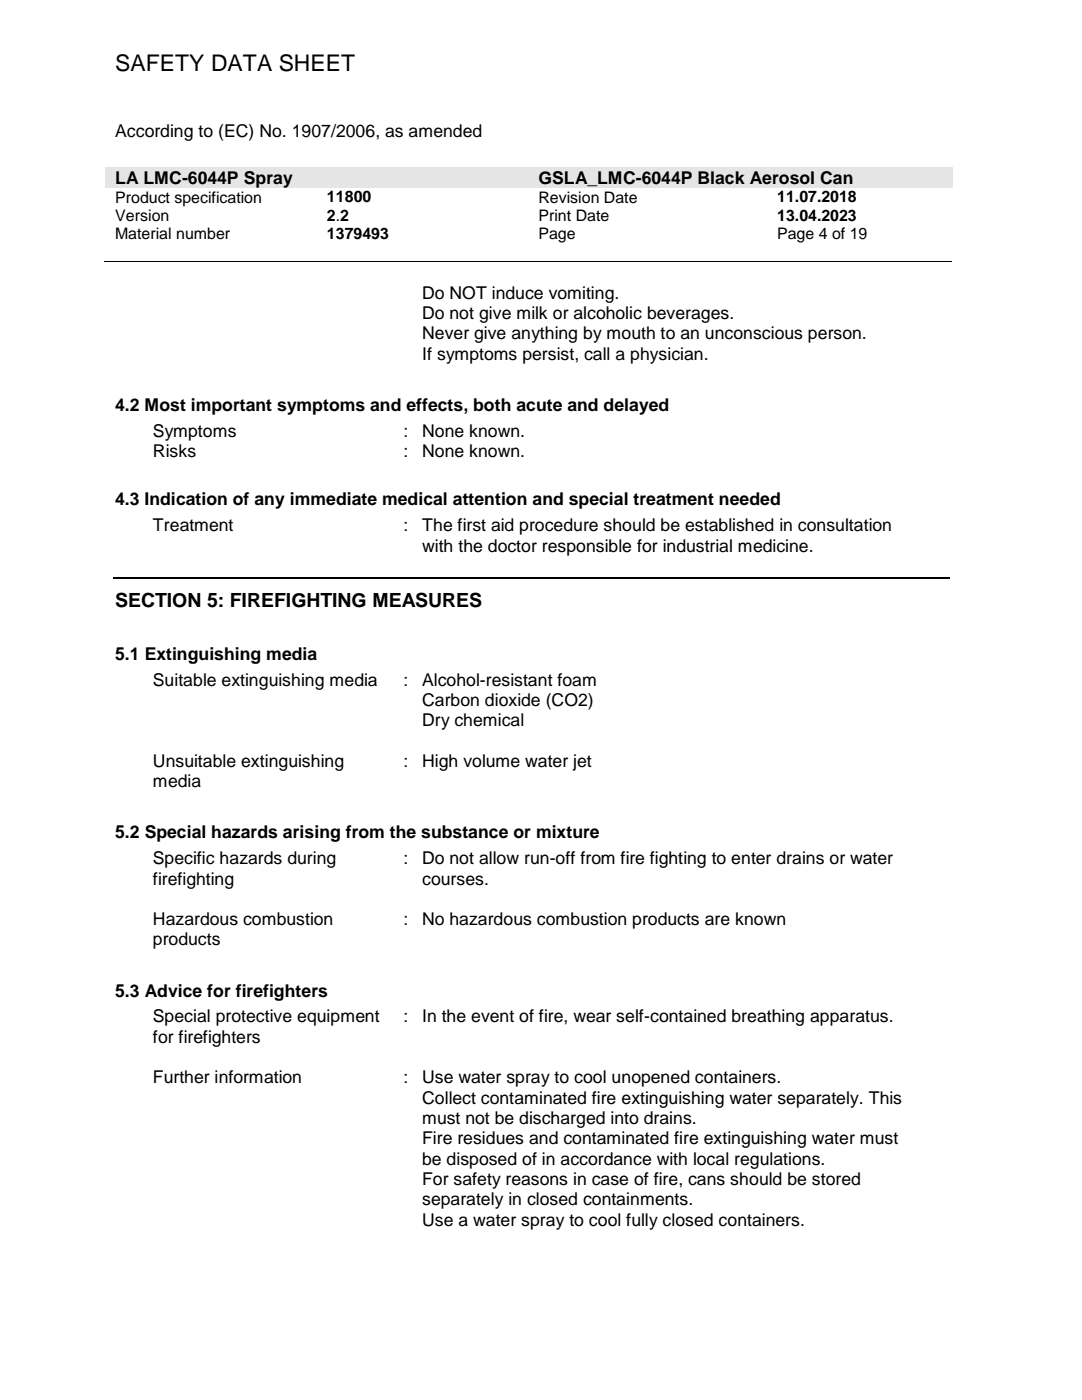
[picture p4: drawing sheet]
<svg xmlns="http://www.w3.org/2000/svg" width="216mm" height="279mm" viewBox="0 0 216 279" stroke-linecap="round" stroke-linejoin="round" font-family="sans-serif">
<defs><g id="words">
<text font-size="4.6" x="23" y="14.3">SAFETY DATA SHEET</text>
<text font-size="3.9" x="23" y="121.2">SECTION 5: FIREFIGHTING MEASURES</text>
<g font-size="3.5">
<text x="23" y="27.4">According to (EC) No. 1907/2006, as amended</text>
<text x="23" y="36.7">LA LMC-6044P Spray</text>
<text x="107.5" y="36.7">GSLA_LMC-6044P Black Aerosol Can</text>
<text x="84.3" y="59.6">Do NOT induce vomiting.</text>
<text x="84.3" y="63.7">Do not give milk or alcoholic beverages.</text>
<text x="84.3" y="67.7">Never give anything by mouth to an unconscious person.</text>
<text x="84.3" y="71.8">If symptoms persist, call a physician.</text>
<text x="23" y="82">4.2 Most important symptoms and effects, both acute and delayed</text>
<text x="30.5" y="87.1">Symptoms</text>
<text x="80.5" y="87.1">:</text>
<text x="84.3" y="87.1">None known.</text>
<text x="30.5" y="91.2">Risks</text>
<text x="80.5" y="91.2">:</text>
<text x="84.3" y="91.2">None known.</text>
<text x="23" y="100.9">4.3 Indication of any immediate medical attention and special treatment needed</text>
<text x="30.5" y="106">Treatment</text>
<text x="80.5" y="106">:</text>
<text x="84.3" y="106">The first aid procedure should be established in consultation</text>
<text x="84.3" y="110.1">with the doctor responsible for industrial medicine.</text>
<text x="23" y="131.7">5.1 Extinguishing media</text>
<text x="30.5" y="136.8">Suitable extinguishing media</text>
<text x="80.5" y="136.8">:</text>
<text x="84.3" y="136.8">Alcohol-resistant foam</text>
<text x="84.3" y="140.9">Carbon dioxide (CO2)</text>
<text x="84.3" y="145">Dry chemical</text>
<text x="30.5" y="153.1">Unsuitable extinguishing</text>
<text x="80.5" y="153.1">:</text>
<text x="84.3" y="153.1">High volume water jet</text>
<text x="30.5" y="157.2">media</text>
<text x="23" y="167.3">5.2 Special hazards arising from the substance or mixture</text>
<text x="30.5" y="172.5">Specific hazards during</text>
<text x="80.5" y="172.5">:</text>
<text x="84.3" y="172.5">Do not allow run-off from fire fighting to enter drains or water</text>
<text x="30.5" y="176.6">firefighting</text>
<text x="84.3" y="176.6">courses.</text>
<text x="30.5" y="184.7">Hazardous combustion</text>
<text x="80.5" y="184.7">:</text>
<text x="84.3" y="184.7">No hazardous combustion products are known</text>
<text x="30.5" y="188.7">products</text>
<text x="23" y="198.9">5.3 Advice for firefighters</text>
<text x="30.5" y="204.1">Special protective equipment</text>
<text x="30.5" y="208.1">for firefighters</text>
<text x="80.5" y="204.1">:</text>
<text x="84.3" y="204.1">In the event of fire, wear self-contained breathing apparatus.</text>
<text x="30.5" y="216.2">Further information</text>
<text x="80.5" y="216.2">:</text>
<text x="84.3" y="216.2">Use water spray to cool unopened containers.</text>
<text x="84.3" y="220.3">Collect contaminated fire extinguishing water separately. This</text>
<text x="84.3" y="224.4">must not be discharged into drains.</text>
<text x="84.3" y="228.4">Fire residues and contaminated fire extinguishing water must</text>
<text x="84.3" y="232.5">be disposed of in accordance with local regulations.</text>
<text x="84.3" y="236.6">For safety reasons in case of fire, cans should be stored</text>
<text x="84.3" y="240.6">separately in closed containments.</text>
<text x="84.3" y="244.6">Use a water spray to cool fully closed containers.</text>
</g>
<g font-size="3.2">
<text x="23" y="40.5">Product specification</text>
<text x="65.3" y="40.4">11800</text>
<text x="107.5" y="40.5">Revision Date</text>
<text x="155.1" y="40.4">11.07.2018</text>
<text x="23" y="44.1">Version</text>
<text x="23" y="47.8">Material number</text>
<text x="65.3" y="44">2.2</text>
<text x="65.3" y="47.7">1379493</text>
<text x="107.5" y="44.1">Print Date</text>
<text x="107.5" y="47.8">Page</text>
<text x="155.1" y="44">13.04.2023</text>
<text x="155.1" y="47.8">Page 4 of 19</text>
</g>
</g></defs>
<g fill="#e5e5e5">
<path d="M21.1 33.5h84.5v4h-84.5z" fill-rule="evenodd"/>
<path d="M23 33.5h80.6v4h-80.6z" fill-rule="evenodd"/>
<path d="M105.6 33.5h84.4v4h-84.4z" fill-rule="evenodd"/>
<path d="M107.5 33.5h80.6v4h-80.6z" fill-rule="evenodd"/>
</g>
<path d="M20.8 52.2h169.2" fill="none" stroke="#000" stroke-width=".2"/>
<g fill="#000">
<path d="M63.1 52.1h.2v.2h-.2z" fill-rule="evenodd"/>
<path d="M105.3 52.1h.2v.2h-.2z" fill-rule="evenodd"/>
<path d="M152.9 52.1h.2v.2h-.2z" fill-rule="evenodd"/>
</g>
<path d="M22.5 115.4h167" fill="none" stroke="#000" stroke-width=".25"/>
<use href="#words"/>
</svg>
